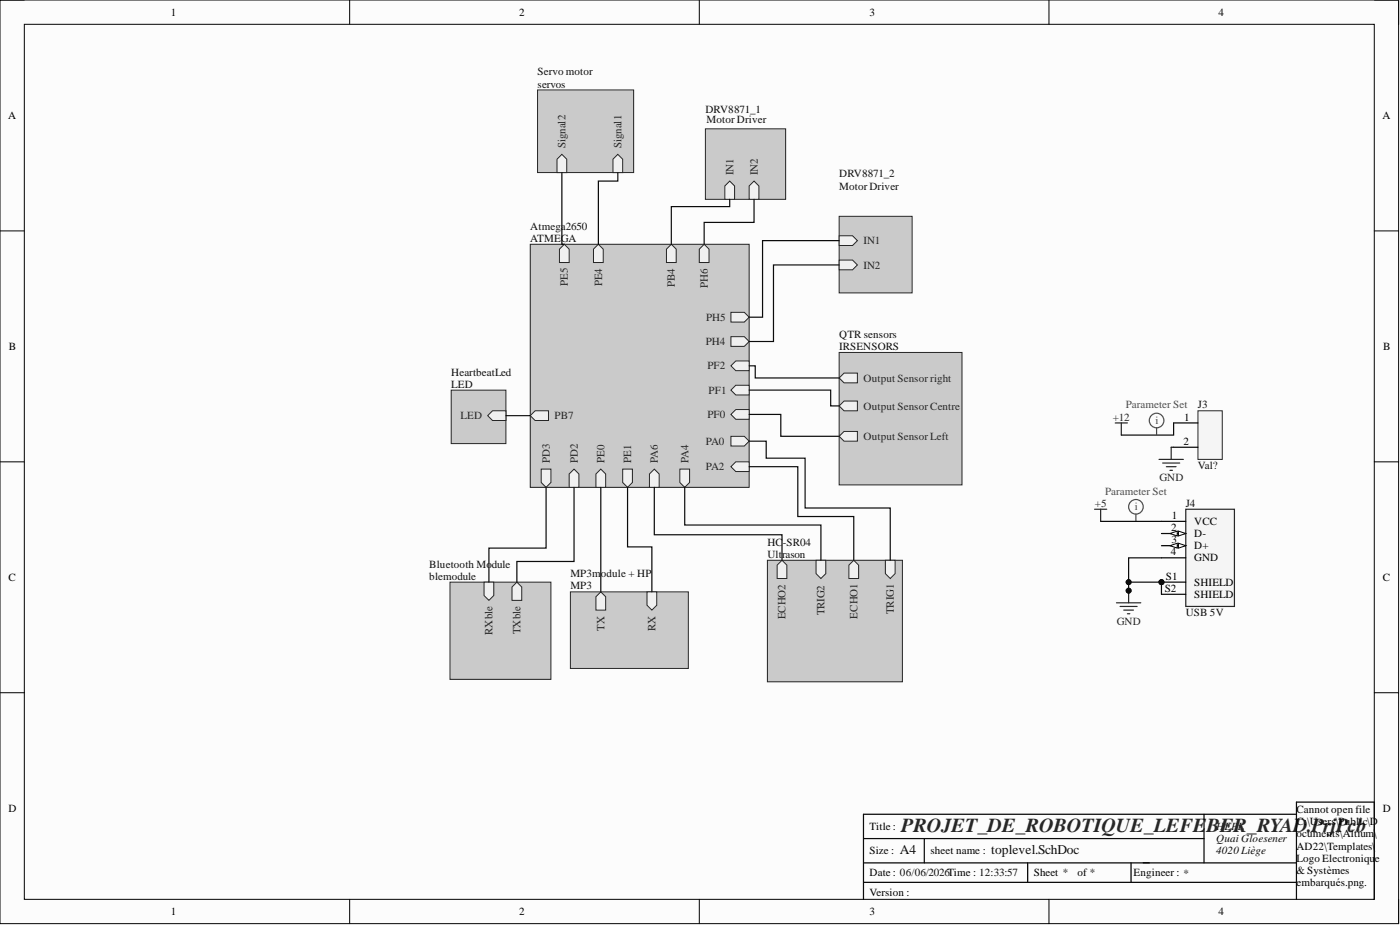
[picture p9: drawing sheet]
<svg xmlns="http://www.w3.org/2000/svg" width="292mm" height="193mm" viewBox="0 0 292 193" stroke-linecap="round" stroke-linejoin="round" font-family="sans-serif">
<defs><g id="words">
<text font-size="4.1" fill="#262626" x="188" y="173.5">PROJET_DE_ROBOTIQUE_LEFEBER_RYAD.PrjPcb</text>
<g font-size="2.8" fill="#0e0e0e">
<text x="187.8" y="178.2">A4</text>
<text x="206.8" y="178.2">toplevel.SchDoc</text>
</g>
<g font-size="2.3">
<text x="35.6" y="3.3">1</text>
<text x="108.4" y="3.3">2</text>
<text x="181.4" y="3.3">3</text>
<text x="254.3" y="3.3">4</text>
<text x="1.7" y="24.8">A</text>
<text x="288.4" y="24.8">A</text>
<text x="1.9" y="73">B</text>
<text x="288.6" y="73">B</text>
<text x="247.1" y="87.7">1</text>
<text x="246.9" y="92.8">2</text>
<text x="244.4" y="110.8">2</text>
<text x="244.4" y="113.3">3</text>
<text x="244.5" y="108.3">1</text>
<text x="249.2" y="109.5">VCC</text>
<text x="249.2" y="112.1">D-</text>
<text x="244.3" y="115.9">4</text>
<text x="249.2" y="114.6">D+</text>
<text x="249.2" y="117.1">GND</text>
<text x="1.8" y="121.2">C</text>
<text x="243" y="123.5">S2</text>
<text x="243.3" y="120.9">S1</text>
<text x="249.2" y="122.2">SHIELD</text>
<text x="249.2" y="124.7">SHIELD</text>
<text x="288.5" y="121.2">C</text>
<text x="1.8" y="169.4">D</text>
<text x="181.4" y="173.2">Title :</text>
<text x="270.5" y="169.6">Cannot open file</text>
<text x="270.5" y="172.2">C:\Users\Public\D</text>
<text x="288.5" y="169.4">D</text>
<text x="181.4" y="178.2">Size :</text>
<text x="194.1" y="178.2">sheet name :</text>
<text x="270.5" y="174.7">ocuments\Altium\</text>
<text x="270.5" y="177.2">AD22\Templates\</text>
<text x="270.5" y="179.8">Logo Electroniqu</text>
<text x="286.8" y="179.8">e</text>
<text x="181.4" y="182.8">Date : 06/06/2026Time : 12:33:57</text>
<text x="215.7" y="182.8">Sheet *</text>
<text x="224.8" y="182.8">of *</text>
<text x="236.5" y="182.8">Engineer : *</text>
<text x="270.5" y="182.3">&amp; Systèmes</text>
<text x="270.5" y="184.8">embarqués.png.</text>
<text x="35.6" y="190.9">1</text>
<text x="108.4" y="190.9">2</text>
<text x="181.4" y="190.9">3</text>
<text x="181.4" y="186.9">Version :</text>
<text x="254.3" y="190.9">4</text>
<text x="270.5" y="187.4">File does not exist</text>
</g>
<g font-size="2.3" fill="#0e0e0e">
<text x="112.2" y="15.7">Servo motor</text>
<text x="112.2" y="18.3">servos</text>
<text x="147.2" y="23.6">DRV8871_1</text>
<text x="147.4" y="25.6">Motor Driver</text>
<text x="175.1" y="37">DRV8871_2</text>
<text x="175.1" y="39.6">Motor Driver</text>
<text x="110.6" y="47.9">Atmega2650</text>
<text x="110.6" y="50.5">ATMEGA</text>
<text x="175.1" y="70.5">QTR sensors</text>
<text x="175.1" y="73">IRSENSORS</text>
<text x="94.1" y="78.3">HeartbeatLed</text>
<text x="94.1" y="80.9">LED</text>
<text x="249.9" y="85.2">J3</text>
<text x="249.9" y="97.9">Val?</text>
<text x="247.4" y="105.7">J4</text>
<text x="160.1" y="113.8">HC-SR04</text>
<text x="89.6" y="118.4">Bluetooth Mo</text>
<text x="102.6" y="118.4">dule</text>
<text x="160.1" y="116.4">Ult</text>
<text x="163.2" y="116.4">rason</text>
<text x="89.6" y="120.9">blemodule</text>
<text x="119" y="120.4">MP3module + HP</text>
<text x="119" y="123">MP3</text>
<text x="247.4" y="128.5">USB 5V</text>
<text x="253.7" y="173.2">HEPL</text>
<text x="253.7" y="175.7">Quai Gloesener</text>
<text x="253.7" y="178.2">4020 Liège</text>
</g>
<g font-size="2.3" fill="#262626">
<text x="118" y="30.9" transform="rotate(-90 118 30.9)">Signal2</text>
<text x="129.7" y="30.9" transform="rotate(-90 129.7 30.9)">Signal1</text>
<text x="153" y="36.5" transform="rotate(-90 153 36.5)">IN1</text>
<text x="158.1" y="36.5" transform="rotate(-90 158.1 36.5)">IN2</text>
<text x="180.2" y="51">IN1</text>
<text x="118.5" y="59.7" transform="rotate(-90 118.5 59.7)">PE5</text>
<text x="125.6" y="59.8" transform="rotate(-90 125.6 59.8)">PE4</text>
<text x="140.8" y="59.9" transform="rotate(-90 140.8 59.9)">PB4</text>
<text x="180.2" y="56">IN2</text>
<text x="147.7" y="60" transform="rotate(-90 147.7 60)">PH6</text>
<text x="147.3" y="66.9">PH5</text>
<text x="147.3" y="72">PH4</text>
<text x="147.6" y="77.1">PF2</text>
<text x="147.9" y="82.1">PF1</text>
<text x="180.2" y="79.6">Output Sensor right</text>
<text x="96.1" y="87.5">LED</text>
<text x="115.7" y="87.5">PB7</text>
<text x="147.6" y="87.2">PF0</text>
<text x="180.2" y="85.4">Output Sensor Centre</text>
<text x="232.2" y="87.7">+12</text>
<text x="147.3" y="92.8">PA0</text>
<text x="180.2" y="91.8">Output Sensor Left</text>
<text x="114.7" y="96.6" transform="rotate(-90 114.7 96.6)">PD3</text>
<text x="120.5" y="96.6" transform="rotate(-90 120.5 96.6)">PD2</text>
<text x="126.1" y="96.6" transform="rotate(-90 126.1 96.6)">PE0</text>
<text x="131.7" y="96.6" transform="rotate(-90 131.7 96.6)">PE1</text>
<text x="137.3" y="96.6" transform="rotate(-90 137.3 96.6)">PA6</text>
<text x="143.6" y="96.6" transform="rotate(-90 143.6 96.6)">PA4</text>
<text x="147.3" y="98.1">PA2</text>
<text x="241.9" y="100.4">GND</text>
<text x="228.5" y="105.7">+5</text>
<text x="126.1" y="131.6" transform="rotate(-90 126.1 131.6)">TX</text>
<text x="136.8" y="131.7" transform="rotate(-90 136.8 131.7)">RX</text>
<text x="163.9" y="129.2" transform="rotate(-90 163.9 129.2)">ECHO2</text>
<text x="172" y="128.4" transform="rotate(-90 172 128.4)">TRIG2</text>
<text x="178.9" y="129.1" transform="rotate(-90 178.9 129.1)">ECHO1</text>
<text x="186.5" y="128.1" transform="rotate(-90 186.5 128.1)">TRIG1</text>
<text x="233" y="130.3">GND</text>
<text x="102.8" y="132.4" transform="rotate(-90 102.8 132.4)">RXble</text>
<text x="108.6" y="132.3" transform="rotate(-90 108.6 132.3)">TXble</text>
</g>
<g font-size="2.3" fill="#4c4c4c">
<text x="234.9" y="85.2">Parameter Set</text>
<text x="241.1" y="88.5">i</text>
<text x="230.6" y="103.2">Parameter Set</text>
<text x="236.7" y="106.5">i</text>
</g>
</g></defs>
<path d="M0 0h291.8v192.7h-291.8z" fill-rule="evenodd" fill="#fcfcfc"/>
<path d="M0 0h291.8v192.7h-291.8z" fill="none" stroke="#000" stroke-width=".21"/>
<path d="M5.1 5.1h281.6v182.5h-281.6z" fill-rule="evenodd" fill="#fcfcfc"/>
<g fill="none" stroke="#000" stroke-width=".21">
<path d="M0 0h5.1M5.1 5.1h281.6v182.5h-281.6zM73 0v5.1M145.9 0v5.1M218.9 0v5.1M286.7 0h5.1v5.1M0 48.2h5.1M286.7 48.2h5.1M0 96.3h5.1M286.7 96.3h5.1M0 144.5h5.1M286.7 144.5h5.1"/>
<path d="M73 187.6v5.1M145.9 187.6v5.1M218.9 187.6v5.1M291.8 187.6v5.1"/>
</g>
<path d="M180.2 174.9h71M192.8 174.9v5.1M251.2 169.9v10.1M270.5 169.9h-90.3v17.7M180.2 184.1h90.3M180.2 180h90.3M214.4 180v4.1M236 180v4.1M270.5 187.6v-20.3h16.2v20.3" fill="none" stroke="#000" stroke-width=".25"/>
<path d="M110.6 51h45.7v50.7h-45.7z" fill-rule="evenodd" fill="#cacaca"/>
<path d="M110.6 51h45.7v50.7h-45.7z" fill="none" stroke="#262626" stroke-width=".21"/>
<path d="M139.1 52l1-1 1 1v2.8h-2z" fill-rule="evenodd" fill="#f0f0f0"/>
<path d="M139.1 52l1-1 1 1v2.8h-2z" fill="none" stroke="#262626" stroke-width=".21"/>
<path d="M145.9 52l1-1 1 1v2.8h-2z" fill-rule="evenodd" fill="#f0f0f0"/>
<path d="M145.9 52l1-1 1 1v2.8h-2z" fill="none" stroke="#262626" stroke-width=".21"/>
<path d="M152.5 65.2h2.8l1 1-1 1h-2.8z" fill-rule="evenodd" fill="#f0f0f0"/>
<path d="M152.5 65.2h2.8l1 1-1 1h-2.8z" fill="none" stroke="#262626" stroke-width=".21"/>
<path d="M152.5 70.2h2.8l1 1-1 1.1h-2.8z" fill-rule="evenodd" fill="#f0f0f0"/>
<path d="M152.5 70.2h2.8l1 1-1 1.1h-2.8z" fill="none" stroke="#262626" stroke-width=".21"/>
<path d="M129.9 97.9h2v2.8l-1 1-1-1z" fill-rule="evenodd" fill="#f0f0f0"/>
<path d="M129.9 97.9h2v2.8l-1 1-1-1z" fill="none" stroke="#262626" stroke-width=".21"/>
<path d="M124.3 98.9l1.1-1 1 1v2.8h-2.1z" fill-rule="evenodd" fill="#f0f0f0"/>
<path d="M124.3 98.9l1.1-1 1 1v2.8h-2.1z" fill="none" stroke="#262626" stroke-width=".21"/>
<path d="M110.6 86.7l1-1h2.8v2h-2.8z" fill-rule="evenodd" fill="#f0f0f0"/>
<path d="M110.6 86.7l1-1h2.8v2h-2.8z" fill="none" stroke="#262626" stroke-width=".21"/>
<path d="M112.9 97.9h2v2.8l-1 1-1-1z" fill-rule="evenodd" fill="#f0f0f0"/>
<path d="M112.9 97.9h2v2.8l-1 1-1-1z" fill="none" stroke="#262626" stroke-width=".21"/>
<path d="M118.8 98.9l1-1 1 1v2.8h-2z" fill-rule="evenodd" fill="#f0f0f0"/>
<path d="M118.8 98.9l1-1 1 1v2.8h-2z" fill="none" stroke="#262626" stroke-width=".21"/>
<path d="M152.5 76.3l1-1h2.8v2h-2.8z" fill-rule="evenodd" fill="#f0f0f0"/>
<path d="M152.5 76.3l1-1h2.8v2h-2.8z" fill="none" stroke="#262626" stroke-width=".21"/>
<path d="M152.5 81.4l1-1h2.8v2h-2.8z" fill-rule="evenodd" fill="#f0f0f0"/>
<path d="M152.5 81.4l1-1h2.8v2h-2.8z" fill="none" stroke="#262626" stroke-width=".21"/>
<path d="M152.5 86.5l1-1.1h2.8v2.1h-2.8z" fill-rule="evenodd" fill="#f0f0f0"/>
<path d="M152.5 86.5l1-1.1h2.8v2.1h-2.8z" fill="none" stroke="#262626" stroke-width=".21"/>
<path d="M135.5 98.9l1-1 1 1v2.8h-2z" fill-rule="evenodd" fill="#f0f0f0"/>
<path d="M135.5 98.9l1-1 1 1v2.8h-2z" fill="none" stroke="#262626" stroke-width=".21"/>
<path d="M141.8 97.9h2.1v2.8l-1 1-1.1-1z" fill-rule="evenodd" fill="#f0f0f0"/>
<path d="M141.8 97.9h2.1v2.8l-1 1-1.1-1z" fill="none" stroke="#262626" stroke-width=".21"/>
<path d="M152.5 97.4l1-1.1h2.8v2.1h-2.8z" fill-rule="evenodd" fill="#f0f0f0"/>
<path d="M152.5 97.4l1-1.1h2.8v2.1h-2.8z" fill="none" stroke="#262626" stroke-width=".21"/>
<path d="M152.5 91h2.8l1 1-1 1h-2.8z" fill-rule="evenodd" fill="#f0f0f0"/>
<path d="M152.5 91h2.8l1 1-1 1h-2.8z" fill="none" stroke="#262626" stroke-width=".21"/>
<path d="M116.7 52l1-1 1.1 1v2.8h-2.1z" fill-rule="evenodd" fill="#f0f0f0"/>
<path d="M116.7 52l1-1 1.1 1v2.8h-2.1z" fill="none" stroke="#262626" stroke-width=".21"/>
<path d="M123.8 52l1-1 1.1 1v2.8h-2.1z" fill-rule="evenodd" fill="#f0f0f0"/>
<path d="M123.8 52l1-1 1.1 1v2.8h-2.1z" fill="none" stroke="#262626" stroke-width=".21"/>
<path d="M147.2 26.9h16.7v14.7h-16.7z" fill-rule="evenodd" fill="#cacaca"/>
<path d="M147.2 26.9h16.7v14.7h-16.7z" fill="none" stroke="#262626" stroke-width=".21"/>
<path d="M156.3 38.8l1-1 1 1v2.8h-2z" fill-rule="evenodd" fill="#f0f0f0"/>
<path d="M156.3 38.8l1-1 1 1v2.8h-2z" fill="none" stroke="#262626" stroke-width=".21"/>
<path d="M151.2 38.8l1-1 1.1 1v2.8h-2.1z" fill-rule="evenodd" fill="#f0f0f0"/>
<path d="M151.2 38.8l1-1 1.1 1v2.8h-2.1z" fill="none" stroke="#262626" stroke-width=".21"/>
<path d="M93.9 121.4h21v20.3h-21z" fill-rule="evenodd" fill="#cacaca"/>
<path d="M93.9 121.4h21v20.3h-21z" fill="none" stroke="#262626" stroke-width=".21"/>
<path d="M106.8 122.5l1-1.1 1.1 1.1v2.7h-2.1z" fill-rule="evenodd" fill="#f0f0f0"/>
<path d="M106.8 122.5l1-1.1 1.1 1.1v2.7h-2.1z" fill="none" stroke="#262626" stroke-width=".21"/>
<path d="M101 121.4h2v2.8l-1 1-1-1z" fill-rule="evenodd" fill="#f0f0f0"/>
<path d="M101 121.4h2v2.8l-1 1-1-1z" fill="none" stroke="#262626" stroke-width=".21"/>
<path d="M112.2 18.8h20v17.2h-20z" fill-rule="evenodd" fill="#cacaca"/>
<path d="M112.2 18.8h20v17.2h-20z" fill="none" stroke="#262626" stroke-width=".21"/>
<path d="M127.9 33.2l1-1 1 1v2.8h-2z" fill-rule="evenodd" fill="#f0f0f0"/>
<path d="M127.9 33.2l1-1 1 1v2.8h-2z" fill="none" stroke="#262626" stroke-width=".21"/>
<path d="M116.2 33.2l1-1 1 1v2.8h-2z" fill-rule="evenodd" fill="#f0f0f0"/>
<path d="M116.2 33.2l1-1 1 1v2.8h-2z" fill="none" stroke="#262626" stroke-width=".21"/>
<path d="M175.1 73.5h25.6v27.7h-25.6z" fill-rule="evenodd" fill="#cacaca"/>
<path d="M175.1 73.5h25.6v27.7h-25.6z" fill="none" stroke="#262626" stroke-width=".21"/>
<path d="M175.1 78.9l1-1.1h2.8v2.1h-2.8z" fill-rule="evenodd" fill="#f0f0f0"/>
<path d="M175.1 78.9l1-1.1h2.8v2.1h-2.8z" fill="none" stroke="#262626" stroke-width=".21"/>
<path d="M175.1 84.7l1-1h2.8v2h-2.8z" fill-rule="evenodd" fill="#f0f0f0"/>
<path d="M175.1 84.7l1-1h2.8v2h-2.8z" fill="none" stroke="#262626" stroke-width=".21"/>
<path d="M175.1 91l1-1h2.8v2h-2.8z" fill-rule="evenodd" fill="#f0f0f0"/>
<path d="M175.1 91l1-1h2.8v2h-2.8z" fill="none" stroke="#262626" stroke-width=".21"/>
<path d="M160.1 116.9h28.2v25.3h-28.2z" fill-rule="evenodd" fill="#cacaca"/>
<path d="M160.1 116.9h28.2v25.3h-28.2z" fill="none" stroke="#262626" stroke-width=".21"/>
<path d="M184.7 116.9h2.1v2.8l-1.1 1-1-1z" fill-rule="evenodd" fill="#f0f0f0"/>
<path d="M184.7 116.9h2.1v2.8l-1.1 1-1-1z" fill="none" stroke="#262626" stroke-width=".21"/>
<path d="M177.1 117.9l1-1 1 1v2.8h-2z" fill-rule="evenodd" fill="#f0f0f0"/>
<path d="M177.1 117.9l1-1 1 1v2.8h-2z" fill="none" stroke="#262626" stroke-width=".21"/>
<path d="M170.3 116.9h2v2.8l-1 1-1-1z" fill-rule="evenodd" fill="#f0f0f0"/>
<path d="M170.3 116.9h2v2.8l-1 1-1-1z" fill="none" stroke="#262626" stroke-width=".21"/>
<path d="M162.1 117.9l1.1-1 1 1v2.8h-2.1z" fill-rule="evenodd" fill="#f0f0f0"/>
<path d="M162.1 117.9l1.1-1 1 1v2.8h-2.1z" fill="none" stroke="#262626" stroke-width=".21"/>
<path d="M119 123.5h24.6v15.9h-24.6z" fill-rule="evenodd" fill="#cacaca"/>
<path d="M119 123.5h24.6v15.9h-24.6z" fill="none" stroke="#262626" stroke-width=".21"/>
<path d="M135 123.5h2v2.8l-1 1-1-1z" fill-rule="evenodd" fill="#f0f0f0"/>
<path d="M135 123.5h2v2.8l-1 1-1-1z" fill="none" stroke="#262626" stroke-width=".21"/>
<path d="M124.3 124.5l1.1-1 1 1v2.8h-2.1z" fill-rule="evenodd" fill="#f0f0f0"/>
<path d="M124.3 124.5l1.1-1 1 1v2.8h-2.1z" fill="none" stroke="#262626" stroke-width=".21"/>
<path d="M175.1 45.1h15.2v16h-15.2z" fill-rule="evenodd" fill="#cacaca"/>
<path d="M175.1 45.1h15.2v16h-15.2z" fill="none" stroke="#262626" stroke-width=".21"/>
<path d="M175.1 54.3h2.8l1 1-1 1h-2.8z" fill-rule="evenodd" fill="#f0f0f0"/>
<path d="M175.1 54.3h2.8l1 1-1 1h-2.8z" fill="none" stroke="#262626" stroke-width=".21"/>
<path d="M175.1 49.2h2.8l1 1-1 1h-2.8z" fill-rule="evenodd" fill="#f0f0f0"/>
<path d="M175.1 49.2h2.8l1 1-1 1h-2.8z" fill="none" stroke="#262626" stroke-width=".21"/>
<path d="M94.1 81.4h11.5v11.1h-11.5z" fill-rule="evenodd" fill="#cacaca"/>
<path d="M94.1 81.4h11.5v11.1h-11.5z" fill="none" stroke="#262626" stroke-width=".21"/>
<path d="M101.8 86.7l1-1h2.8v2h-2.8z" fill-rule="evenodd" fill="#f0f0f0"/>
<path d="M101.8 86.7l1-1h2.8v2h-2.8z" fill="none" stroke="#262626" stroke-width=".21"/>
<circle cx="242.3" cy="121.4" r=".51" fill="#0e0e0e"/>
<circle cx="242.3" cy="121.4" r=".51" fill="none" stroke="#0e0e0e" stroke-width=".21"/>
<path d="M247.4 106.2h10.2v20.3h-10.2z" fill-rule="evenodd" fill="#f5f5f5"/>
<path d="M247.4 106.2h10.2v20.3h-10.2z" fill="none" stroke="#262626" stroke-width=".25"/>
<path d="M242.3 108.8h5.1M242.3 111.3h5.1" fill="none" stroke="#000" stroke-width=".25"/>
<path d="M245.9 110.8l1.5 .5-1.5 .5z" fill="#fbfbfb"/>
<path d="M245.9 110.8l1.5 .5-1.5 .5z" fill="none" stroke="#000" stroke-width=".21"/>
<path d="M244.1 111.3l1.5-.5v1z" fill="#fbfbfb"/>
<path d="M244.1 111.3l1.5-.5v1z" fill="none" stroke="#000" stroke-width=".21"/>
<path d="M242.3 113.8h5.1" fill="none" stroke="#000" stroke-width=".25"/>
<path d="M245.9 113.3l1.5 .5-1.5 .5z" fill="#fbfbfb"/>
<path d="M245.9 113.3l1.5 .5-1.5 .5z" fill="none" stroke="#000" stroke-width=".21"/>
<path d="M244.1 113.8l1.5-.5v1z" fill="#fbfbfb"/>
<path d="M244.1 113.8l1.5-.5v1z" fill="none" stroke="#000" stroke-width=".21"/>
<path d="M242.3 116.4h5.1M242.3 121.4h5.1" fill="none" stroke="#000" stroke-width=".25"/>
<circle cx="242.3" cy="121.4" r=".51" fill="#0e0e0e"/>
<circle cx="242.3" cy="121.4" r=".51" fill="none" stroke="#0e0e0e" stroke-width=".21"/>
<path d="M242.3 124h5.1" fill="none" stroke="#000" stroke-width=".25"/>
<path d="M232.9 125.8h5.1M233.7 126.5h3.6M234.5 127.3h2M235.2 128h.5M235.5 123.2v2.6" fill="none" stroke="#262626" stroke-width=".25"/>
<circle cx="235.5" cy="123.2" r=".51" fill="#0e0e0e"/>
<circle cx="235.5" cy="123.2" r=".51" fill="none" stroke="#0e0e0e" stroke-width=".21"/>
<path d="M232.7 88.2h2.5M234 88.2v2.6M241.8 95.8h5.1M242.6 96.6h3.5M243.3 97.4h2.1M244.1 98.1h.5M244.4 93.3v2.5M228.4 106.2h2.5M229.6 106.2v2.6" fill="none" stroke="#262626" stroke-width=".25"/>
<g fill="none" stroke="#4c4c4c" stroke-width=".25">
<path d="M237 107.2v1.6"/>
<circle cx="237" cy="105.7" r="1.52"/>
</g>
<path d="M249.9 85.7h5.1v10.1h-5.1z" fill-rule="evenodd" fill="#f5f5f5"/>
<path d="M249.9 85.7h5.1v10.1h-5.1z" fill="none" stroke="#262626" stroke-width=".21"/>
<path d="M244.9 88.2h5M244.9 93.3h5" fill="none" stroke="#000" stroke-width=".25"/>
<g fill="none" stroke="#0e0e0e" stroke-width=".25">
<path d="M128.9 36v1.8h-4.1v13.2M152.2 41.6v1.5h-12.1v7.9M157.3 41.6v4.8h-10.4v4.6M175.1 50.2h-16v16h-2.8M175.1 55.3h-13.7v15.9h-5.1M156.3 76.3h1.3v2.6h17.5M105.6 86.7h5M156.3 81.4h17v3.3h1.8M156.3 86.5h6.6v4.5h12.2M156.3 92h3.6v3.6h8.1v10.4h17.7v10.9M156.3 97.4h10.2v10.4h11.6v9.1M113.9 101.7v12.6h-11.9v7.1"/>
<path d="M119.8 101.7v15.4h-12v4.3M125.4 101.7v21.8M130.9 101.7v12.4h5.1v9.4M136.5 101.7v9.9h26.7v5.3M142.9 101.7v7.8h28.4v7.4M235.5 123.5v-2.1h6.8v2.6"/>
</g>
<circle cx="235.5" cy="123.2" r=".51" fill="#0e0e0e"/>
<circle cx="235.5" cy="123.2" r=".51" fill="none" stroke="#0e0e0e" stroke-width=".21"/>
<circle cx="235.5" cy="121.4" r=".51" fill="#0e0e0e"/>
<circle cx="235.5" cy="121.4" r=".51" fill="none" stroke="#0e0e0e" stroke-width=".21"/>
<circle cx="242.3" cy="121.4" r=".51" fill="#0e0e0e"/>
<circle cx="242.3" cy="121.4" r=".51" fill="none" stroke="#0e0e0e" stroke-width=".21"/>
<path d="M117.2 36v15h.5M229.6 108.8h12.7M242.3 116.4h-6.8v5" fill="none" stroke="#0e0e0e" stroke-width=".25"/>
<circle cx="235.5" cy="121.4" r=".51" fill="#0e0e0e"/>
<circle cx="235.5" cy="121.4" r=".51" fill="none" stroke="#0e0e0e" stroke-width=".21"/>
<path d="M244.4 93.3h.5M244.9 88.2v2.6h-10.9" fill="none" stroke="#0e0e0e" stroke-width=".25"/>
<g fill="none" stroke="#4c4c4c" stroke-width=".25">
<path d="M241.3 89.2v1.6"/>
<circle cx="241.3" cy="87.7" r="1.52"/>
</g>
<use href="#words"/>
</svg>
